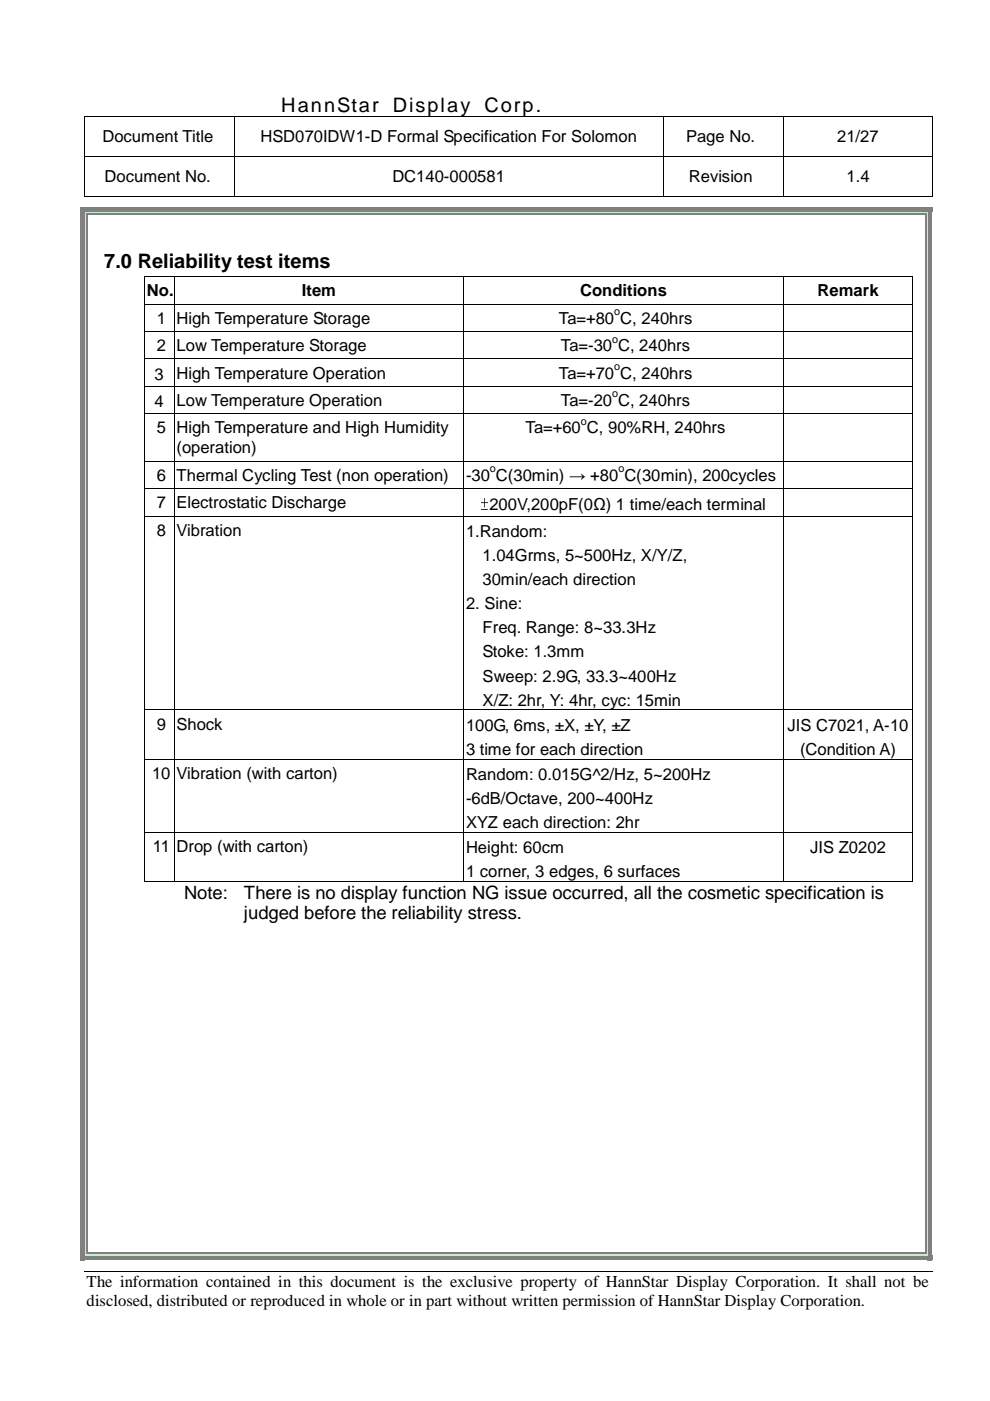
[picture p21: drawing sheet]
<svg xmlns="http://www.w3.org/2000/svg" width="210mm" height="297mm" viewBox="0 0 210 297" stroke-linecap="round" stroke-linejoin="round" font-family="sans-serif">
<defs><g id="words">
<g font-size="4.2">
<text x="59.6" y="23.8">HannStar Display Corp.</text>
<text x="22.1" y="56.9">7.0 Reliability test items</text>
</g>
<g font-size="3.9">
<text x="39" y="190.7">Note:</text>
<text x="51.7" y="190.7">There is no display function NG issue occurred, all the cosmetic specification is</text>
<text x="51.7" y="194.9">judged before the reliability stress.</text>
</g>
<g font-size="3.5">
<text x="21.7" y="30.2">Document Title</text>
<text x="55.2" y="30.2">HSD070IDW1-D Formal Specification For Solomon</text>
<text x="145.5" y="30.2">Page No.</text>
<text x="177.5" y="30.2">21/27</text>
<text x="22.2" y="38.7">Document No.</text>
<text x="83.2" y="38.7">DC140-000581</text>
<text x="146.1" y="38.7">Revision</text>
<text x="179.5" y="38.7">1.4</text>
<text x="31.2" y="62.8">No.</text>
<text x="64" y="62.8">Item</text>
<text x="123" y="62.8">Conditions</text>
<text x="173.4" y="62.8">Remark</text>
<text x="33.2" y="68.6">1</text>
<text x="37.4" y="68.6">High Temperature Storage</text>
<text x="118.5" y="68.6">Ta=+80 C, 240hrs</text>
<text x="33.2" y="74.4">2</text>
<text x="37.4" y="74.4">Low Temperature Storage</text>
<text x="118.9" y="74.4">Ta=-30 C, 240hrs</text>
<text x="32.8" y="80.5">3</text>
<text x="37.4" y="80.2">High Temperature Operation</text>
<text x="118.5" y="80.2">Ta=+70 C, 240hrs</text>
<text x="32.8" y="86.3">4</text>
<text x="37.4" y="86">Low Temperature Operation</text>
<text x="118.9" y="86">Ta=-20 C, 240hrs</text>
<text x="33.2" y="91.9">5</text>
<text x="37.4" y="91.9">High Temperature and High Humidity</text>
<text x="111.4" y="91.9">Ta=+60 C, 90%RH, 240hrs</text>
<text x="33.2" y="101.9">6</text>
<text x="37.4" y="96.1">(operation)</text>
<text x="37.4" y="101.9">Thermal Cycling Test (non operation)</text>
<text x="98.8" y="101.9">-30 C(30min) → +80 C(30min), 200cycles</text>
<text x="33.2" y="107.8">7</text>
<text x="37.4" y="107.8">Electrostatic Discharge</text>
<text x="33.2" y="113.6">8</text>
<text x="37.4" y="113.6">Vibration</text>
<text x="98.8" y="113.8">1.Random:</text>
<text x="102" y="108.1">±200V,200pF(0Ω) 1 time/each terminal</text>
<text x="102.3" y="118.9">1.04Grms, 5~500Hz, X/Y/Z,</text>
<text x="102.3" y="124.1">30min/each direction</text>
<text x="98.8" y="129.2">2. Sine:</text>
<text x="102.3" y="134.3">Freq. Range: 8~33.3Hz</text>
<text x="102.3" y="139.4">Stoke: 1.3mm</text>
<text x="102.3" y="144.5">Sweep: 2.9G, 33.3~400Hz</text>
<text x="102.3" y="149.6">X/Z: 2hr, Y: 4hr, cyc: 15min</text>
<text x="33.2" y="154.7">9</text>
<text x="37.4" y="154.7">Shock</text>
<text x="98.8" y="154.9">100G, 6ms, ±X, ±Y, ±Z</text>
<text x="167" y="154.9">JIS C7021, A-10</text>
<text x="98.8" y="160">3 time for each direction</text>
<text x="169.6" y="160">(Condition A)</text>
<text x="32.3" y="165.1">10</text>
<text x="37.4" y="165.1">Vibration (with carton)</text>
<text x="98.8" y="165.3">Random: 0.015G^2/Hz, 5~200Hz</text>
<text x="98.8" y="170.5">-6dB/Octave, 200~400Hz</text>
<text x="98.8" y="175.6">XYZ each direction: 2hr</text>
<text x="32.4" y="180.6">11</text>
<text x="37.4" y="180.6">Drop (with carton)</text>
<text x="98.8" y="180.9">Height: 60cm</text>
<text x="98.8" y="186">1 corner, 3 edges, 6 surfaces</text>
<text x="171.8" y="180.9">JIS Z0202</text>
<text x="18.4" y="272.9">The information contained in this document is the exclusive property of HannStar Display Corporation. It shall not be</text>
<text x="18.4" y="277">disclosed, distributed or reproduced in whole or in part without written permission of HannStar Display Corporation.</text>
</g>
<g font-size="2.3">
<text x="130.2" y="66.8">o</text>
<text x="129.8" y="72.6">o</text>
<text x="130.2" y="78.5">o</text>
<text x="129.8" y="84.3">o</text>
<text x="123.1" y="90.1">o</text>
<text x="103.9" y="100.1">o</text>
<text x="131.1" y="100.1">o</text>
</g>
</g></defs>
<g fill="#000">
<path d="M17.8 24.7h.1v.1h-.1zM17.8 33.1h.1v.2h-.1zM49.5 24.7h.2v.1h-.2zM49.5 33.1h.2v.2h-.2zM59.1 24.7h.1v.1h-.1zM140.5 24.7h.2v.1h-.2zM140.5 33.1h.2v.2h-.2zM165.9 24.7h.2v.1h-.2zM165.9 33.1h.2v.2h-.2zM197.7 24.7h.2v.1h-.2zM197.7 33.1h.2v.2h-.2zM17.8 41.6h.1v.2h-.1z"/>
<path d="M49.5 41.6h.2v.2h-.2zM140.5 41.6h.2v.2h-.2zM165.9 41.6h.2v.2h-.2zM197.7 41.6h.2v.2h-.2zM197.7 269.6l.1 .1z"/>
</g>
<g fill="none" stroke="#000" stroke-width=".21">
<path d="M17.9 24.8v8.3M17.9 33.3v8.3M17.9 24.8h31.6M17.9 33.2h31.6M49.6 24.8v8.3M49.6 33.3v8.3M49.7 24.8h9.4M49.7 33.2h90.8M59.2 24.8h81.3M140.6 24.8v8.3M140.6 33.3v8.3M140.7 24.8h25.2"/>
<path d="M140.7 33.2h25.2M166 24.8v8.3M166 33.3v8.3M166.1 24.8h31.6M166.1 33.2h31.6M197.8 24.8v8.3M197.8 33.3v8.3M17.9 41.7h31.6M49.7 41.7h90.8M140.7 41.7h25.2M166.1 41.7h31.6M17.7 269.6h180"/>
</g>
<g fill="#fff">
<path d="M17.7 277.9h180z"/>
<path d="M197.7 269.7l.1 8.2z"/>
<path d="M197.7 277.9h.1z"/>
</g>
<g fill="#000">
<path d="M30.5 58.5h.1v.2h-.1zM36.8 58.5h.2v.2h-.2zM98.2 58.5h.2v.2h-.2zM165.9 58.5h.2v.2h-.2zM193.5 58.5h.1v.2h-.1zM30.5 64.4h.1v.1h-.1zM30.5 70.2h.1v.1h-.1zM30.5 76h.1v.2h-.1zM36.8 64.4h.2v.1h-.2zM36.8 70.2h.2v.1h-.2zM36.8 76h.2v.2h-.2zM98.2 64.4h.2v.1h-.2z"/>
<path d="M98.2 70.2h.2v.1h-.2zM98.2 76h.2v.2h-.2zM165.9 64.4h.2v.1h-.2zM165.9 70.2h.2v.1h-.2zM165.9 76h.2v.2h-.2zM193.5 64.4h.1v.1h-.1zM193.5 70.2h.1v.1h-.1zM193.5 76h.1v.2h-.1zM30.5 81.8h.1v.2h-.1zM30.5 87.7h.1v.1h-.1zM30.5 97.7h.1v.2h-.1zM36.8 81.8h.2v.2h-.2z"/>
<path d="M36.8 87.7h.2v.1h-.2zM36.8 97.7h.2v.2h-.2zM98.2 81.8h.2v.2h-.2zM98.2 87.7h.2v.1h-.2zM98.2 97.7h.2v.2h-.2zM165.9 81.8h.2v.2h-.2zM165.9 87.7h.2v.1h-.2zM165.9 97.7h.2v.2h-.2zM193.5 81.8h.1v.2h-.1zM193.5 87.7h.1v.1h-.1zM193.5 97.7h.1v.2h-.1zM30.5 103.5h.1v.2h-.1z"/>
<path d="M30.5 109.3h.1v.2h-.1zM36.8 103.5h.2v.2h-.2zM36.8 109.3h.2v.2h-.2zM98.2 103.5h.2v.2h-.2zM98.2 109.3h.2v.2h-.2zM165.9 103.5h.2v.2h-.2zM165.9 109.3h.2v.2h-.2zM193.5 103.5h.1v.2h-.1zM193.5 109.3h.1v.2h-.1zM30.5 150.4h.1v.2h-.1zM36.8 150.4h.2v.2h-.2zM98.2 150.4h.2v.2h-.2z"/>
<path d="M165.9 150.4h.2v.2h-.2zM193.5 150.4h.1v.2h-.1zM30.5 160.9h.1v.1h-.1zM30.5 176.4h.1v.2h-.1zM36.8 160.9h.2v.1h-.2zM36.8 176.4h.2v.2h-.2zM98.2 160.9h.2v.1h-.2zM98.2 176.4h.2v.2h-.2zM165.9 160.9h.2v.1h-.2zM165.9 176.4h.2v.2h-.2zM193.5 160.9h.1v.1h-.1zM193.5 176.4h.1v.2h-.1z"/>
<path d="M30.5 186.8h.1v.2h-.1zM36.8 186.8h.2v.2h-.2zM98.2 186.8h.2v.2h-.2zM165.9 186.8h.2v.2h-.2zM193.5 186.8h.1v.2h-.1z"/>
</g>
<g fill="none" stroke="#000" stroke-width=".21">
<path d="M30.6 58.7v5.7M30.6 58.6h6.2M36.9 58.7v5.7M37 58.6h61.2M98.3 58.7v5.7M98.4 58.6h67.5M166 58.7v5.7M166.1 58.6h27.4M193.5 58.7v5.7M30.6 64.5v5.7M30.6 70.3v5.7M30.6 76.2v5.6"/>
<path d="M30.6 64.5h6.2M30.6 70.3h6.2M30.6 76.1h6.2M36.9 64.5v5.7M36.9 70.3v5.7M36.9 76.2v5.6M37 64.5h61.2M37 70.3h61.2M37 76.1h61.2M98.3 64.5v5.7M98.3 70.3v5.7M98.3 76.2v5.6"/>
<path d="M98.4 64.5h67.5M98.4 70.3h67.5M98.4 76.1h67.5M166 64.5v5.7M166 70.3v5.7M166 76.2v5.6M166.1 64.5h27.4M166.1 70.3h27.4M166.1 76.1h27.4M193.5 64.5v5.7M193.5 70.3v5.7M193.5 76.2v5.6"/>
<path d="M30.6 82v5.7M30.6 87.8v9.9M30.6 97.9v5.6M30.6 81.9h6.2M30.6 87.7h6.2M30.6 97.8h6.2M36.9 82v5.7M36.9 87.8v9.9M36.9 97.9v5.6M37 81.9h61.2M37 87.7h61.2M37 97.8h61.2"/>
<path d="M98.3 82v5.7M98.3 87.8v9.9M98.3 97.9v5.6M98.4 81.9h67.5M98.4 87.7h67.5M98.4 97.8h67.5M166 82v5.7M166 87.8v9.9M166 97.9v5.6M166.1 81.9h27.4M166.1 87.7h27.4M166.1 97.8h27.4"/>
<path d="M193.5 82v5.7M193.5 87.8v9.9M193.5 97.9v5.6M30.6 103.7v5.6M30.6 109.5v40.9M30.6 103.6h6.2M30.6 109.4h6.2M36.9 103.7v5.6M36.9 109.5v40.9M37 103.6h61.2M37 109.4h61.2M98.3 103.7v5.6"/>
<path d="M98.3 109.5v40.9M98.4 103.6h67.5M98.4 109.4h67.5M166 103.7v5.6M166 109.5v40.9M166.1 103.6h27.4M166.1 109.4h27.4M193.5 103.7v5.6M193.5 109.5v40.9M30.6 150.6v10.3M30.6 150.5h6.2M36.9 150.6v10.3"/>
<path d="M37 150.5h61.2M98.3 150.6v10.3M98.4 150.5h67.5M166 150.6v10.3M166.1 150.5h27.4M193.5 150.6v10.3M30.6 161v15.4M30.6 176.6v10.2M30.6 160.9h6.2M30.6 176.5h6.2M36.9 161v15.4M36.9 176.6v10.2"/>
<path d="M37 160.9h61.2M37 176.5h61.2M98.3 161v15.4M98.3 176.6v10.2M98.4 160.9h67.5M98.4 176.5h67.5M166 161v15.4M166 176.6v10.2M166.1 160.9h27.4M166.1 176.5h27.4M193.5 161v15.4M193.5 176.6v10.2"/>
<path d="M30.6 186.9h6.2M37 186.9h61.2M98.4 186.9h67.5M166.1 186.9h27.4"/>
</g>
<g fill="#808080">
<path d="M17 43.9h1.1v1.6h-1.1z"/>
<path d="M17 43.9h1.6v1.1h-1.6z"/>
</g>
<g fill="#c7edcc">
<path d="M18.1 45h.2v.5h-.2z"/>
<path d="M18.1 45h.5v.2h-.5z"/>
</g>
<g fill="#808080">
<path d="M18.3 45.2h.3v.3h-.3z"/>
<path d="M18.6 43.9h177.5v1.1h-177.5z"/>
</g>
<path d="M18.6 45.1h177.5" fill="none" stroke="#c7edcc" stroke-width=".25"/>
<path d="M18.6 45.4h177.5" fill="none" stroke="#808080" stroke-width=".25"/>
<g fill="#808080">
<path d="M196.6 43.9h1.1v1.6h-1.1z"/>
<path d="M196.1 43.9h1.6v1.1h-1.6z"/>
</g>
<g fill="#c7edcc">
<path d="M196.4 45h.2v.5h-.2z"/>
<path d="M196.1 45h.5v.2h-.5z"/>
</g>
<g fill="#808080">
<path d="M196.1 45.2h.3v.3h-.3z"/>
<path d="M17 45.5h1.1v220.1h-1.1z"/>
</g>
<path d="M18.2 45.5v220.1" fill="none" stroke="#c7edcc" stroke-width=".25"/>
<path d="M18.5 45.5v220.1" fill="none" stroke="#808080" stroke-width=".25"/>
<path d="M196.6 45.5h1.1v220.1h-1.1z" fill="#808080"/>
<path d="M196.5 45.5v220.1" fill="none" stroke="#c7edcc" stroke-width=".25"/>
<path d="M196.3 45.5v220.1" fill="none" stroke="#808080" stroke-width=".25"/>
<g fill="#808080">
<path d="M17 265.6h1.1v1.6h-1.1z"/>
<path d="M17 266.1h1.6v1.1h-1.6z"/>
</g>
<g fill="#c7edcc">
<path d="M18.1 265.6h.2v.5h-.2z"/>
<path d="M18.1 265.9h.5v.2h-.5z"/>
</g>
<g fill="#808080">
<path d="M18.3 265.6h.3v.3h-.3z"/>
<path d="M18.6 266.1h177.5v1.1h-177.5z"/>
</g>
<path d="M18.6 266h177.5" fill="none" stroke="#c7edcc" stroke-width=".25"/>
<path d="M18.6 265.8h177.5" fill="none" stroke="#808080" stroke-width=".25"/>
<g fill="#808080">
<path d="M196.6 265.6h1.1v1.6h-1.1z"/>
<path d="M196.1 266.1h1.6v1.1h-1.6z"/>
</g>
<g fill="#c7edcc">
<path d="M196.4 265.6h.2v.5h-.2z"/>
<path d="M196.1 265.9h.5v.2h-.5z"/>
</g>
<path d="M196.1 265.6h.3v.3h-.3z" fill="#808080"/>
<use href="#words"/>
</svg>
